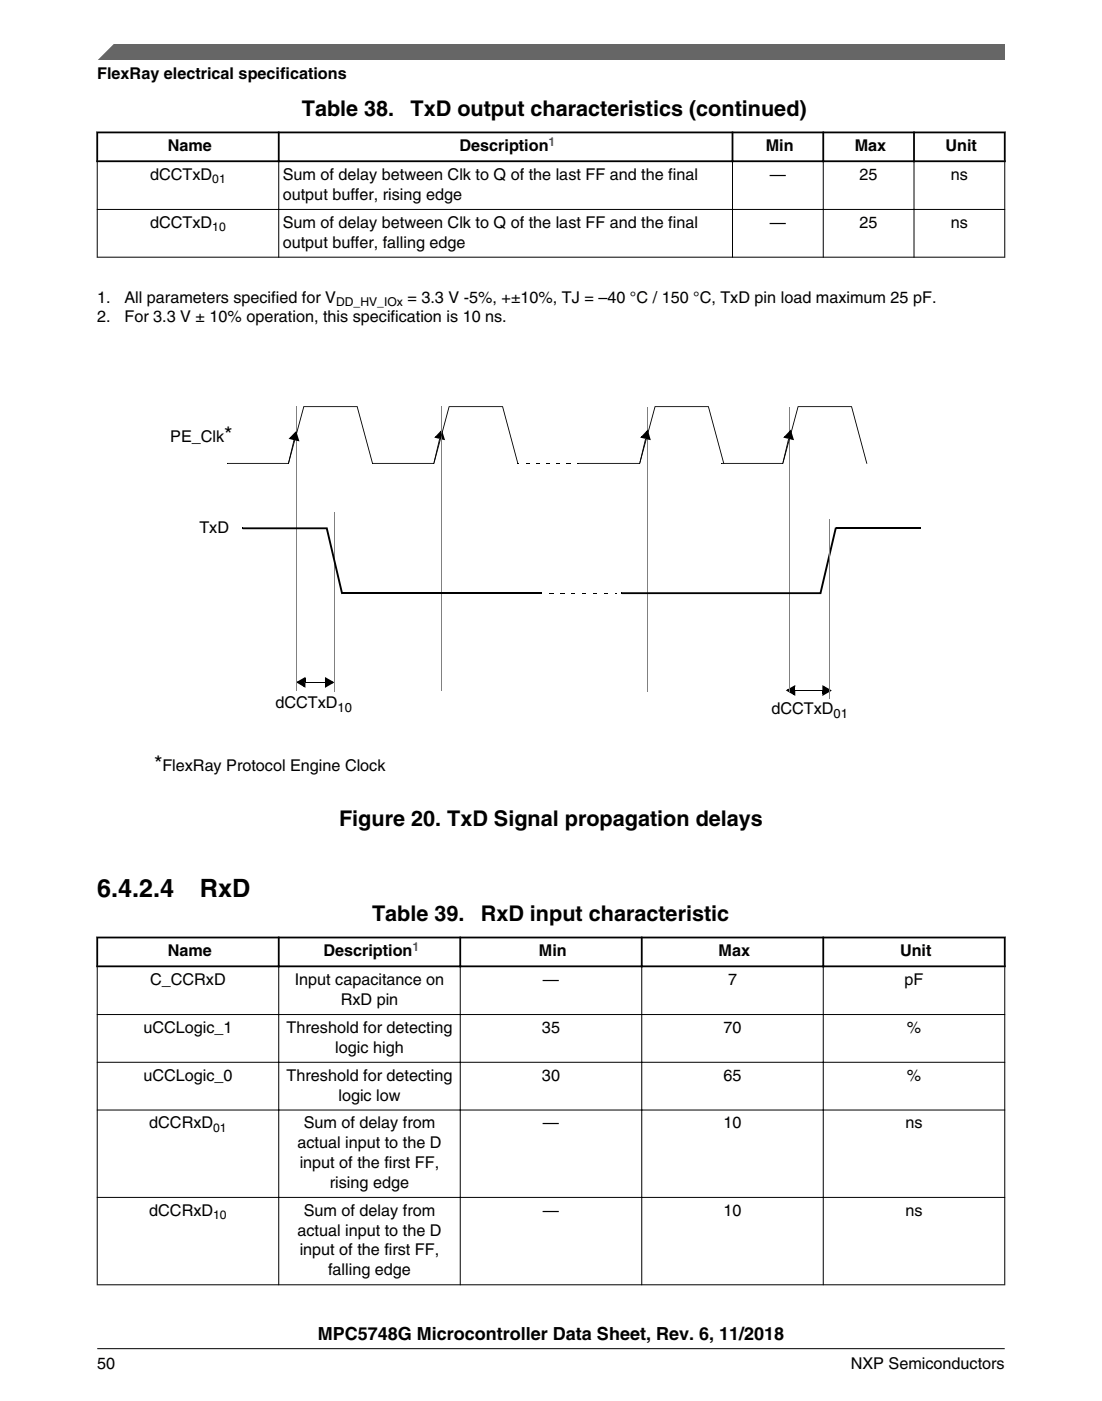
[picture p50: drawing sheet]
<svg xmlns="http://www.w3.org/2000/svg" width="216mm" height="274mm" viewBox="0 0 216 274" stroke-linecap="round" stroke-linejoin="round" font-family="sans-serif">
<defs><g id="words">
<g font-size="4.9">
<text x="19" y="175.6">6.4.2.4</text>
<text x="39.2" y="175.6">RxD</text>
</g>
<g font-size="4.2">
<text x="59.1" y="22.7">Table 38.</text>
<text x="80.4" y="22.7">TxD output characteristics (continued)</text>
<text x="43.9" y="86.5">*</text>
<text x="30.2" y="151">*</text>
<text x="66.4" y="161.7">Figure 20. TxD Signal propagation delays</text>
<text x="72.9" y="180.3">Table 39.</text>
<text x="94.2" y="180.3">RxD input characteristic</text>
</g>
<text font-size="3.5" x="62.3" y="262.3">MPC5748G Microcontroller Data Sheet, Rev. 6, 11/2018</text>
<g font-size="3.2">
<text x="19" y="15.5">FlexRay electrical specifications</text>
<text x="32.9" y="29.6">Name</text>
<text x="90" y="29.6">Description</text>
<text x="150" y="29.6">Min</text>
<text x="167.4" y="29.6">Max</text>
<text x="185.2" y="29.6">Unit</text>
<text x="29.4" y="35.3">dCCTxD</text>
<text x="55.4" y="35.3">Sum of delay between Clk to Q of the last FF and the final</text>
<text x="150.8" y="35.3">—</text>
<text x="168.4" y="35.3">25</text>
<text x="186.3" y="35.3">ns</text>
<text x="55.4" y="39.1">output buffer, rising edge</text>
<text x="29.4" y="44.6">dCCTxD</text>
<text x="55.4" y="44.6">Sum of delay between Clk to Q of the last FF and the final</text>
<text x="150.8" y="44.6">—</text>
<text x="168.4" y="44.6">25</text>
<text x="186.3" y="44.6">ns</text>
<text x="55.4" y="48.5">output buffer, falling edge</text>
<text x="19" y="59.3">1.</text>
<text x="24.4" y="59.3">All parameters specified for V</text>
<text x="79.8" y="59.3">= 3.3 V -5%, +±10%, TJ = –40 °C / 150 °C, TxD pin load maximum 25 pF.</text>
<text x="19" y="63.1">2.</text>
<text x="24.4" y="63.1">For 3.3 V ± 10% operation, this specification is 10 ns.</text>
<text x="33.4" y="86.5">PE_Clk</text>
<text x="39.1" y="104.3">TxD</text>
<text x="54" y="138.6">dCCTxD</text>
<text x="151.2" y="139.8">dCCTxD</text>
<text x="31.8" y="151">FlexRay Protocol Engine Clock</text>
<text x="32.9" y="187.3">Name</text>
<text x="63.3" y="187.3">Description</text>
<text x="105.6" y="187.3">Min</text>
<text x="140.8" y="187.3">Max</text>
<text x="176.3" y="187.3">Unit</text>
<text x="29.4" y="192.9">C_CCRxD</text>
<text x="57.7" y="192.9">Input capacitance on</text>
<text x="66.7" y="196.8">RxD pin</text>
<text x="106.4" y="192.9">—</text>
<text x="142.6" y="192.9">7</text>
<text x="177.2" y="192.9">pF</text>
<text x="28.1" y="202.3">uCCLogic_1</text>
<text x="56.2" y="202.3">Threshold for detecting</text>
<text x="106.2" y="202.3">35</text>
<text x="141.7" y="202.3">70</text>
<text x="177.7" y="202.3">%</text>
<text x="65.7" y="206.1">logic high</text>
<text x="28.1" y="211.6">uCCLogic_0</text>
<text x="56.2" y="211.6">Threshold for detecting</text>
<text x="66.3" y="215.5">logic low</text>
<text x="106.2" y="211.6">30</text>
<text x="141.7" y="211.6">65</text>
<text x="177.7" y="211.6">%</text>
<text x="29.2" y="221">dCCRxD</text>
<text x="59.5" y="221">Sum of delay from</text>
<text x="106.4" y="221">—</text>
<text x="141.7" y="221">10</text>
<text x="177.4" y="221">ns</text>
<text x="58.3" y="224.8">actual input to the D</text>
<text x="58.7" y="228.7">input of the first FF,</text>
<text x="64.6" y="232.6">rising edge</text>
<text x="29.2" y="238.1">dCCRxD</text>
<text x="59.5" y="238.1">Sum of delay from</text>
<text x="106.4" y="238.1">—</text>
<text x="141.7" y="238.1">10</text>
<text x="177.4" y="238.1">ns</text>
<text x="58.3" y="241.9">actual input to the D</text>
<text x="58.7" y="245.8">input of the first FF,</text>
<text x="64.3" y="249.7">falling edge</text>
<text x="19.1" y="268">50</text>
<text x="166.7" y="268">NXP Semiconductors</text>
</g>
<g font-size="2.5">
<text x="66.1" y="139.4">10</text>
<text x="163.3" y="140.6">01</text>
</g>
<g font-size="2.4" fill="#00f">
<text x="107.5" y="28.6">1</text>
<text x="80.8" y="186.2">1</text>
</g>
<g font-size="2.4">
<text x="41.6" y="35.9">01</text>
<text x="41.6" y="45.3">10</text>
<text x="65.8" y="59.9">DD_HV_IOx</text>
<text x="41.8" y="221.6">01</text>
<text x="41.8" y="238.7">10</text>
</g>
</g></defs>
<path d="M18.9 25.9h178.1M18.9 31.6h178.1M19 25.8v5.9M54.6 25.8v5.9M143.5 25.8v5.9M161.3 25.8v5.9M179.1 25.8v5.9M196.8 25.8v5.9" fill="none" stroke="#000" stroke-width=".35"/>
<path d="M19 31.7v18.7M54.6 31.4v19M143.5 31.4v19M161.3 31.4v19M179.1 31.4v19M196.8 31.7v18.7M19 41h177.9M19 50.4h177.9" fill="none" stroke="#000" stroke-width=".2"/>
<path d="M26.7 68.5h162.5v86.6h-162.5z" fill="#fff"/>
<path d="M59.5 132.9h.3v.7h-.3zM59.8 133.5v.2zM58 133.6l1.8-1.1v.5l-1.3 .7-.2-.3 1.5 .8-.2 .3-.1-.9h.3v1.1zM63.7 133.6h.3v.8h-.3zM63.7 132.6l1.8 1-1.8 1.1 .1-.5 1.3-.8 .2 .4-1.5-.8 .1-.3 .1 .9h-.3z" fill="#000"/>
<path d="M58.4 133.6l1.3-.7v1.5zM63.8 132.9l1.4 .7-1.4 .8z" fill="#000"/>
<path d="M59.8 133.6h4" fill="none" stroke="#000" stroke-width=".2"/>
<path d="M57.9 79.5l.2 .1z" fill="#808080"/>
<path d="M58 79.6v55.7" fill="none" stroke="#808080" stroke-width=".2"/>
<g fill="#000">
<path d="M56.4 90.7l.2 .1zM57.5 86.2h.2l-1.1 4.6-.2-.1zM57.5 86.1l.2 .1zM57.8 84.6l.2-.2 .7 2-.5-.2-.4-1.4 .3-.1-1.1 1.3-.2-.3 .9 .1-.1 .4-1.1-.3zM57.7 85.8l.7 .2-.1 .4-.7-.2zM85 90.5l.1 .1zM86 85.9l.2 .1-1.1 4.5h-.1zM86.1 85.8l.1 .2zM86.6 84.1l.6 2.1-.5-.2-.4-1.5 .4-.1-1.1 1.3-.3-.2 .9 .1-.1 .3-1-.2zM86.2 85.6l.8 .2-.1 .3-.8-.2zM155.4 134.4h.4v.8h-.4zM155.7 135.1l.1 .2z"/>
<path d="M153.9 135.2l1.9-1.1-.1 .5-1.3 .7-.2-.3 1.5 .8-.2 .3-.1-.9h.4v1.1zM161.1 134.1l1.9 1.1-1.9 1.1 .1-.5 1.3-.8 .2 .4-1.5-.8 .2-.3 .1 .9h-.4zM161.1 135.2h.4v.7h-.4z"/>
</g>
<path d="M57.9 84.7l.5 1.5-1.5-.4zM86.5 84.5l.4 1.5-1.5-.4zM154.3 135.2l1.3-.8v1.5zM161.3 134.4l1.3 .8-1.3 .7z" fill="#000"/>
<path d="M155.8 135.2h5.4" fill="none" stroke="#000" stroke-width=".2"/>
<path d="M86.4 79.5l.1 .1z" fill="#808080"/>
<path d="M86.4 79.6v55.7" fill="none" stroke="#808080" stroke-width=".2"/>
<path d="M126.7 79.7l.2 .1z" fill="#808080"/>
<path d="M126.8 79.8v55.7" fill="none" stroke="#808080" stroke-width=".2"/>
<path d="M154.5 79.7l.2 .1z" fill="#808080"/>
<path d="M154.6 79.8v55.7" fill="none" stroke="#808080" stroke-width=".2"/>
<path d="M65.4 100.4h.2z" fill="#808080"/>
<path d="M65.5 100.4v35.1" fill="none" stroke="#808080" stroke-width=".2"/>
<g fill="#000">
<path d="M69.9 79.6h.2l3 11.1-.2 .1zM98.4 79.6h.2l2.9 11.1-.1 .1zM138.7 79.6h.2l3 11.1-.2 .1zM166.8 79.6h.1l3 11.1-.2 .1zM44.5 90.6l.1 .2zM44.6 90.6h11.9l.1 .2-.2-.1 3.1-11.2 .1 .1-3 11.2h-12zM72.9 90.6l.1 .2zM73 90.6h12l.1 .2-.2-.1 3-11.2 .2 .1-3 11.2h-12.1zM72.9 90.8h.2zM101.3 90.6l.1 .2zM101.4 90.6h.3v.2h-.3zM101.4 90.8h.2z"/>
<path d="M103.1 90.6v.2zM103.1 90.6h.6v.2h-.6zM105.1 90.6v.2zM105.1 90.6h.6v.2h-.6zM107 90.6l.1 .2zM107.1 90.6h.6v.2h-.6zM109 90.6l.1 .2zM109.1 90.6h.6v.2h-.6zM111 90.6l.1 .2zM111.1 90.6h.6v.2h-.6zM113 90.6l.1 .2zM113.1 90.6h.4v.2h-.4z"/>
<path d="M113.3 90.6l.1 .2zM113.4 90.6h11.9l.1 .2-.2-.1 3.1-11.2 .1 .1-3 11.2h-12zM125.3 90.5l.2 .1zM126.4 85.9l.2 .1-1.1 4.5h-.2zM126.4 85.8l.2 .2zM126.9 84.1l.6 2.1-.4-.2-.5-1.5 .4-.1-1.1 1.3-.3-.2 1 .1-.1 .3-1.1-.2zM126.6 85.6l.7 .2-.1 .3-.7-.2zM141.3 90.6l.1 .2zM141.4 90.6h12l.1 .2-.2-.1 3-11.2 .1 .1-3 11.2h-12zM141.7 90.8h.2zM153.3 90.5l.2 .1zM154.4 85.9l.2 .1-1.1 4.5h-.2z"/>
<path d="M154.4 85.8l.2 .2zM154.9 84.1l.7 2.1-.5-.2-.4-1.5 .3-.1-1.1 1.3-.2-.2 .9 .1-.1 .3-1.1-.2zM154.6 85.6l.7 .2-.1 .3-.7-.2zM169.7 90.8h.2zM47.4 103.3h.1v.3h-.1zM63.8 103.5l.4-.1 3 12.7-.2 .2-.2-.1zM105.8 116l.1 .2zM105.9 116h.3v.2h-.3zM107.7 116l.1 .2zM107.8 116h.6v.2h-.6zM109.8 116l.1 .2zM109.9 116h.6v.2h-.6z"/>
<path d="M112 116v.2zM112 116h.6v.2h-.6zM114.1 116l.1 .2zM114.2 116h.6v.2h-.6zM116.2 116l.1 .2zM116.3 116h.6v.2h-.6zM118.4 116v.2zM118.4 116h.7v.2h-.7zM120.5 116l.1 .2zM120.6 116h.3v.2h-.3zM121.7 116h.1v.3h-.1zM163.6 103.3l.3 .2-3 12.7-.3-.1z"/>
</g>
<path d="M59.5 79.6h10.6M88 79.6h10.6M128.3 79.6h10.6M156.4 79.6h10.5" fill="none" stroke="#000" stroke-width=".2"/>
<path d="M47.5 103.4h16.7M67 116.1h39M121.8 116.1h39.1M163.7 103.4h16.7" fill="none" stroke="#000" stroke-width=".36"/>
<path d="M126.8 84.5l.4 1.5-1.4-.4zM154.8 84.5l.5 1.5-1.5-.4z" fill="#000"/>
<path d="M162.4 101.8h.2z" fill="#808080"/>
<path d="M162.5 101.8v35.1" fill="none" stroke="#808080" stroke-width=".2"/>
<g fill="#fff">
<path d="M19 176.7h177.8v76.7h-177.8z" fill-rule="evenodd"/>
<path d="M19.2 183.7h35.2v5.3h-35.2z" fill-rule="evenodd"/>
<path d="M54.8 183.7h35.2v5.3h-35.2z" fill-rule="evenodd"/>
<path d="M90.3 183.7h35.3v5.3h-35.3z" fill-rule="evenodd"/>
<path d="M125.9 183.7h35.2v5.3h-35.2z" fill-rule="evenodd"/>
<path d="M161.5 183.7h35.2v5.3h-35.2z" fill-rule="evenodd"/>
<path d="M19.1 189.4h35.4v9.2h-35.4z" fill-rule="evenodd"/>
<path d="M54.7 189.4h35.4v9.2h-35.4z" fill-rule="evenodd"/>
<path d="M90.3 189.4h35.3v9.2h-35.3z" fill-rule="evenodd"/>
<path d="M125.8 189.4h35.4v9.2h-35.4z" fill-rule="evenodd"/>
<path d="M161.4 189.4h35.4v9.2h-35.4z" fill-rule="evenodd"/>
<path d="M19.1 198.7h35.4v9.2h-35.4z" fill-rule="evenodd"/>
<path d="M54.7 198.7h35.4v9.2h-35.4z" fill-rule="evenodd"/>
<path d="M90.3 198.7h35.3v9.2h-35.3z" fill-rule="evenodd"/>
<path d="M125.8 198.7h35.4v9.2h-35.4z" fill-rule="evenodd"/>
<path d="M161.4 198.7h35.4v9.2h-35.4z" fill-rule="evenodd"/>
<path d="M19.1 208.1h35.4v9.2h-35.4z" fill-rule="evenodd"/>
<path d="M54.7 208.1h35.4v9.2h-35.4z" fill-rule="evenodd"/>
<path d="M90.3 208.1h35.3v9.2h-35.3z" fill-rule="evenodd"/>
<path d="M125.8 208.1h35.4v9.2h-35.4z" fill-rule="evenodd"/>
<path d="M161.4 208.1h35.4v9.2h-35.4z" fill-rule="evenodd"/>
<path d="M19.1 217.4h35.4v17h-35.4z" fill-rule="evenodd"/>
<path d="M54.7 217.4h35.4v17h-35.4z" fill-rule="evenodd"/>
<path d="M90.3 217.4h35.3v17h-35.3z" fill-rule="evenodd"/>
<path d="M125.8 217.4h35.4v17h-35.4z" fill-rule="evenodd"/>
<path d="M161.4 217.4h35.4v17h-35.4z" fill-rule="evenodd"/>
<path d="M19.1 234.5h35.4v17h-35.4z" fill-rule="evenodd"/>
<path d="M54.7 234.5h35.4v17h-35.4z" fill-rule="evenodd"/>
<path d="M90.3 234.5h35.3v17h-35.3z" fill-rule="evenodd"/>
<path d="M125.8 234.5h35.4v17h-35.4z" fill-rule="evenodd"/>
<path d="M161.4 234.5h35.4v17h-35.4z" fill-rule="evenodd"/>
</g>
<path d="M18.9 183.6h178.1M18.9 189.2h178.1M19 183.4v6M54.6 183.4v6M90.2 183.4v6M125.7 183.4v6M161.3 183.4v6M196.8 183.4v6" fill="none" stroke="#000" stroke-width=".35"/>
<path d="M19 198.6h177.9M19 189.4v62.3M54.6 189v62.7M90.2 189v62.7M125.7 189v62.7M161.3 189v62.7M196.8 189.4v62.3M19 208h177.9M19 217.3h177.9M19 234.5h177.9M19 251.6h177.9" fill="none" stroke="#000" stroke-width=".2"/>
<path d="M19 11.7l5.7-3.1 172.2 .1v3z" fill="#666"/>
<path d="M22.5 8.6l-3.1 3.1" fill="none" stroke="#666" stroke-width=".28"/>
<path d="M19 264.1h177.8" fill="none" stroke="#000" stroke-width=".2"/>
<use href="#words"/>
</svg>
